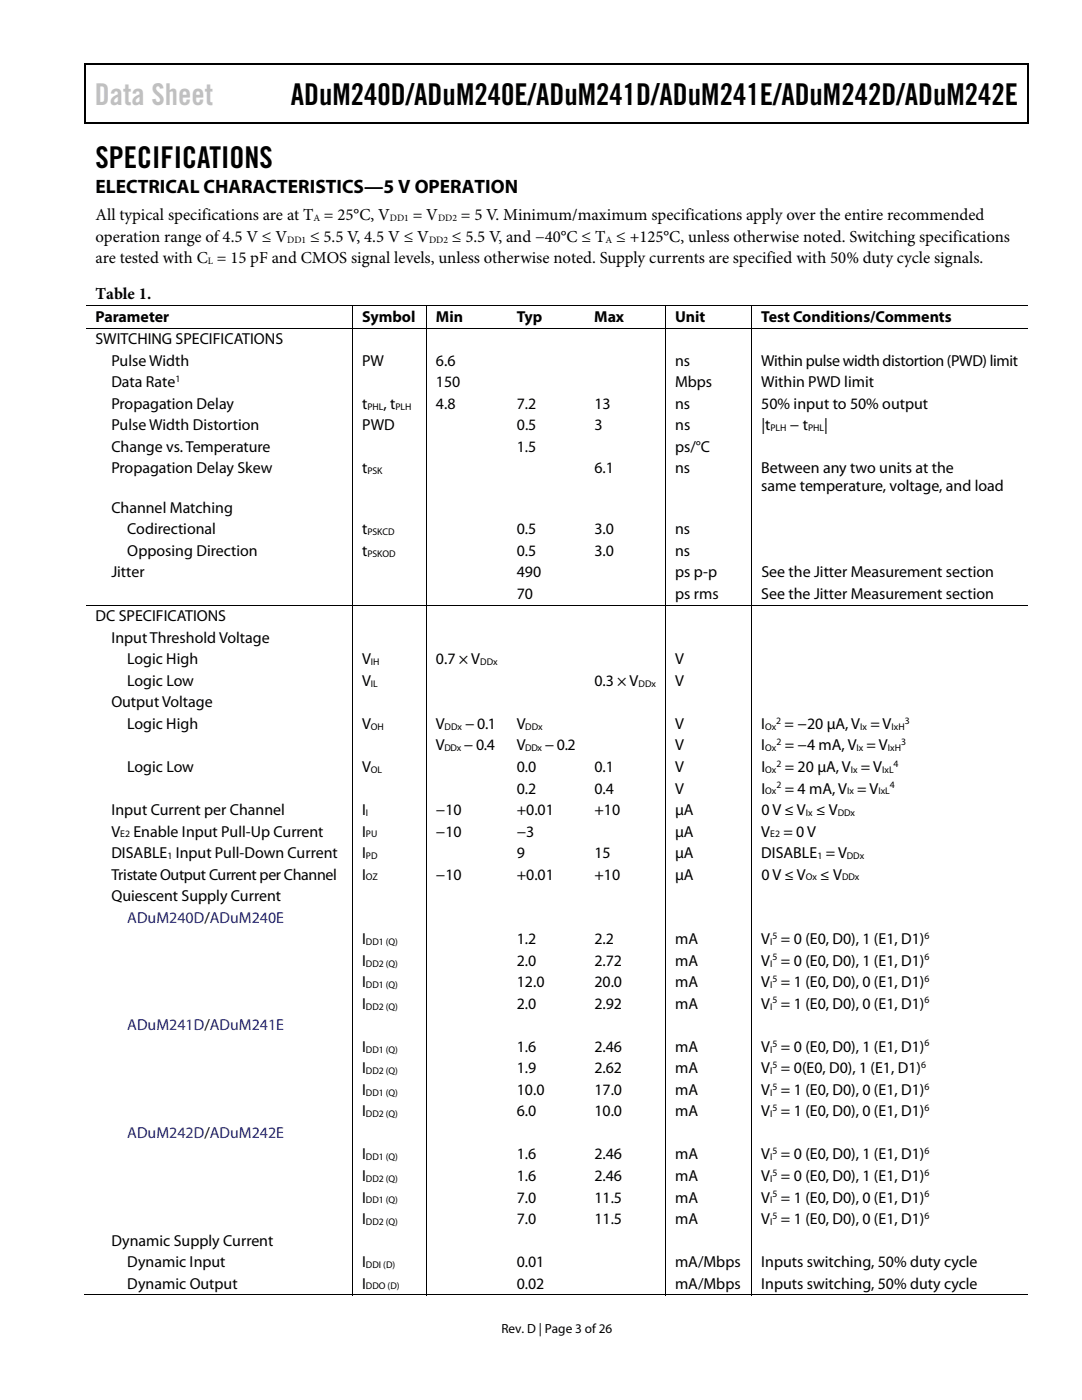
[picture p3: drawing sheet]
<svg xmlns="http://www.w3.org/2000/svg" width="216mm" height="279mm" viewBox="0 0 216 279" stroke-linecap="round" stroke-linejoin="round" font-family="sans-serif">
<defs><g id="words">
<text font-size="6" fill="#c0c0c0" x="18.9" y="21">Data Sheet</text>
<g font-size="6">
<text x="58" y="21">ADuM240D/ADuM240E/ADuM241D/ADuM241E/ADuM242D/ADuM242E</text>
<text x="19" y="33.6">SPECIFICATIONS</text>
</g>
<text font-size="3.9" x="19" y="38.5">ELECTRICAL CHARACTERISTICS—5 V OPERATION</text>
<g font-size="3.3">
<text x="19" y="44">All typical specifications are at T = 25°C, V</text>
<text x="82.4" y="44">= V</text>
<text x="92" y="44">= 5 V. Minimum/maximum specifications apply over the entire recommended</text>
<text x="19" y="48.3">operation range of 4.5 V ≤ V</text>
<text x="19.1" y="52.5">are tested with C = 15 pF and CMOS signal levels, unless otherwise noted. Supply currents are specified with 50% duty cycle signals.</text>
<text x="61.9" y="48.3">≤ 5.5 V, 4.5 V ≤ V</text>
<text x="90.2" y="48.3">≤ 5.5 V, and −40°C ≤ T ≤ +125°C, unless otherwise noted. Switching specifications</text>
<text x="19" y="59.6">Table 1.</text>
</g>
<g font-size="3.2">
<text x="19" y="64.2">Parameter</text>
<text x="72.2" y="64.2">Symbol</text>
<text x="87" y="64.2">Min</text>
<text x="103.1" y="64.2">Typ</text>
<text x="118.6" y="64.2">Max</text>
<text x="134.7" y="64.2">Unit</text>
<text x="151.9" y="64.2">Test Conditions/Comments</text>
<text x="19" y="68.7">SWITCHING SPECIFICATIONS</text>
<text x="22.2" y="73">Pulse Width</text>
<text x="22.2" y="77.3">Data Rate</text>
<text x="72.2" y="73">PW</text>
<text x="87" y="73">6.6</text>
<text x="87" y="77.3">150</text>
<text x="134.7" y="77.3">Mbps</text>
<text x="134.7" y="73">ns</text>
<text x="151.9" y="77.3">Within PWD limit</text>
<text x="151.9" y="73">Within pulse width distortion (PWD) limit</text>
<text x="22.2" y="81.6">Propagation Delay</text>
<text x="72.3" y="81.6">t</text>
<text x="76.5" y="81.6">, t</text>
<text x="87" y="81.6">4.8</text>
<text x="103.1" y="81.6">7.2</text>
<text x="118.6" y="81.6">13</text>
<text x="134.7" y="81.6">ns</text>
<text x="151.9" y="81.6">50% input to 50% output</text>
<text x="22.2" y="85.9">Pulse Width Distortion</text>
<text x="72.3" y="85.9">PWD</text>
<text x="103.1" y="85.9">0.5</text>
<text x="118.6" y="85.9">3</text>
<text x="134.7" y="85.9">ns</text>
<text x="151.9" y="85.9">|t</text>
<text x="157.6" y="85.9">− t</text>
<text x="164.4" y="85.9">|</text>
<text x="22.2" y="90.1">Change vs. Temperature</text>
<text x="22.2" y="94.4">Propagation Delay Skew</text>
<text x="72.3" y="94.4">t</text>
<text x="103.1" y="90.1">1.5</text>
<text x="118.6" y="94.4">6.1</text>
<text x="134.7" y="90.1">ps/°C</text>
<text x="134.7" y="94.4">ns</text>
<text x="151.9" y="94.5">Between any two units at the</text>
<text x="151.9" y="98">same temperature, voltage, and load</text>
<text x="22.2" y="102.3">Channel Matching</text>
<text x="25.4" y="106.6">Codirectional</text>
<text x="72.2" y="106.6">t</text>
<text x="103.1" y="106.6">0.5</text>
<text x="118.6" y="106.6">3.0</text>
<text x="134.7" y="106.6">ns</text>
<text x="25.4" y="110.9">Opposing Direction</text>
<text x="72.2" y="110.9">t</text>
<text x="103.1" y="110.9">0.5</text>
<text x="118.6" y="110.9">3.0</text>
<text x="134.7" y="110.9">ns</text>
<text x="22.2" y="115.2">Jitter</text>
<text x="103.1" y="119.5">70</text>
<text x="103.1" y="115.2">490</text>
<text x="134.7" y="119.5">ps rms</text>
<text x="134.7" y="115.2">ps p-p</text>
<text x="151.9" y="119.5">See the Jitter Measurement section</text>
<text x="151.9" y="115.2">See the Jitter Measurement section</text>
<text x="19" y="124">DC SPECIFICATIONS</text>
<text x="22.2" y="128.3">Input Threshold Voltage</text>
<text x="25.4" y="132.6">Logic High</text>
<text x="25.4" y="136.9">Logic Low</text>
<text x="72.2" y="136.9">V</text>
<text x="72.2" y="132.6">V</text>
<text x="87" y="132.6">0.7 × V</text>
<text x="118.6" y="136.9">0.3 × V</text>
<text x="134.7" y="132.6">V</text>
<text x="134.7" y="136.9">V</text>
<text x="22.2" y="141.2">Output Voltage</text>
<text x="25.4" y="145.5">Logic High</text>
<text x="72.2" y="145.5">V</text>
<text x="87" y="149.8">V</text>
<text x="87" y="145.5">V</text>
<text x="92.6" y="149.8">− 0.4</text>
<text x="92.8" y="145.5">− 0.1</text>
<text x="103.1" y="149.8">V</text>
<text x="103.1" y="145.5">V</text>
<text x="108.7" y="149.8">− 0.2</text>
<text x="134.7" y="145.5">V</text>
<text x="134.7" y="149.8">V</text>
<text x="151.9" y="145.5">I</text>
<text x="151.9" y="149.8">I</text>
<text x="156.6" y="145.5">= −20 μA, V = V</text>
<text x="156.6" y="149.8">= −4 mA, V = V</text>
<text x="25.4" y="154.1">Logic Low</text>
<text x="72.2" y="154.1">V</text>
<text x="103.1" y="154.1">0.0</text>
<text x="118.6" y="154.1">0.1</text>
<text x="134.7" y="154.1">V</text>
<text x="151.9" y="154.1">I</text>
<text x="156.6" y="154.1">= 20 μA, V = V</text>
<text x="103.1" y="158.4">0.2</text>
<text x="118.6" y="158.4">0.4</text>
<text x="134.7" y="158.4">V</text>
<text x="151.9" y="158.4">I</text>
<text x="156.6" y="158.4">= 4 mA, V = V</text>
<text x="22.2" y="162.7">Input Current per Channel</text>
<text x="22.2" y="166.9">V</text>
<text x="26.6" y="166.9">Enable Input Pull-Up Current</text>
<text x="72.3" y="162.7">I</text>
<text x="72.3" y="166.9">I</text>
<text x="87" y="162.7">−10</text>
<text x="87" y="166.9">−10</text>
<text x="103.1" y="166.9">−3</text>
<text x="103.1" y="162.7">+0.01</text>
<text x="118.6" y="162.7">+10</text>
<text x="134.7" y="166.9">μA</text>
<text x="134.7" y="162.7">μA</text>
<text x="151.9" y="166.9">V</text>
<text x="151.9" y="162.7">0 V ≤ V ≤ V</text>
<text x="156.3" y="166.9">= 0 V</text>
<text x="22.2" y="171.2">DISABLE Input Pull-Down Current</text>
<text x="72.3" y="171.2">I</text>
<text x="103.1" y="171.2">9</text>
<text x="118.6" y="171.2">15</text>
<text x="134.7" y="171.2">μA</text>
<text x="151.9" y="171.2">DISABLE = V</text>
<text x="22.2" y="175.5">Tristate Output Current per Channel</text>
<text x="22.2" y="179.8">Quiescent Supply Current</text>
<text x="72.3" y="175.5">I</text>
<text x="87" y="175.5">−10</text>
<text x="103.1" y="175.5">+0.01</text>
<text x="118.6" y="175.5">+10</text>
<text x="134.7" y="175.5">μA</text>
<text x="151.9" y="175.5">0 V ≤ V</text>
<text x="163.7" y="175.5">≤ V</text>
<text x="72.2" y="188.4">I</text>
<text x="103.1" y="188.4">1.2</text>
<text x="118.6" y="188.4">2.2</text>
<text x="134.7" y="188.4">mA</text>
<text x="151.9" y="188.4">V = 0 (E0, D0), 1 (E1, D1)</text>
<text x="72.2" y="192.7">I</text>
<text x="72.2" y="197">I</text>
<text x="103.1" y="192.7">2.0</text>
<text x="103.1" y="197">12.0</text>
<text x="118.6" y="197">20.0</text>
<text x="118.6" y="192.7">2.72</text>
<text x="134.7" y="197">mA</text>
<text x="134.7" y="192.7">mA</text>
<text x="151.9" y="197">V = 1 (E0, D0), 0 (E1, D1)</text>
<text x="151.9" y="192.7">V = 0 (E0, D0), 1 (E1, D1)</text>
<text x="72.2" y="201.3">I</text>
<text x="103.1" y="201.3">2.0</text>
<text x="118.6" y="201.3">2.92</text>
<text x="134.7" y="201.3">mA</text>
<text x="151.9" y="201.3">V = 1 (E0, D0), 0 (E1, D1)</text>
<text x="72.2" y="209.9">I</text>
<text x="103.1" y="209.9">1.6</text>
<text x="118.6" y="209.9">2.46</text>
<text x="134.7" y="209.9">mA</text>
<text x="151.9" y="209.9">V = 0 (E0, D0), 1 (E1, D1)</text>
<text x="72.2" y="214.2">I</text>
<text x="103.1" y="214.2">1.9</text>
<text x="118.6" y="214.2">2.62</text>
<text x="134.7" y="214.2">mA</text>
<text x="151.9" y="214.2">V = 0(E0, D0), 1 (E1, D1)</text>
<text x="72.2" y="218.5">I</text>
<text x="103.1" y="218.5">10.0</text>
<text x="118.6" y="218.5">17.0</text>
<text x="134.7" y="218.5">mA</text>
<text x="151.9" y="218.5">V = 1 (E0, D0), 0 (E1, D1)</text>
<text x="72.2" y="222.8">I</text>
<text x="103.1" y="222.8">6.0</text>
<text x="118.6" y="222.8">10.0</text>
<text x="134.7" y="222.8">mA</text>
<text x="151.9" y="222.8">V = 1 (E0, D0), 0 (E1, D1)</text>
<text x="72.2" y="231.4">I</text>
<text x="103.1" y="231.4">1.6</text>
<text x="118.6" y="231.4">2.46</text>
<text x="134.7" y="231.4">mA</text>
<text x="151.9" y="231.4">V = 0 (E0, D0), 1 (E1, D1)</text>
<text x="72.2" y="235.7">I</text>
<text x="72.2" y="240">I</text>
<text x="103.1" y="235.7">1.6</text>
<text x="103.1" y="240">7.0</text>
<text x="118.6" y="235.7">2.46</text>
<text x="118.6" y="240">11.5</text>
<text x="134.7" y="235.7">mA</text>
<text x="134.7" y="240">mA</text>
<text x="151.9" y="235.7">V = 0 (E0, D0), 1 (E1, D1)</text>
<text x="151.9" y="240">V = 1 (E0, D0), 0 (E1, D1)</text>
<text x="72.2" y="244.3">I</text>
<text x="103.1" y="244.3">7.0</text>
<text x="118.6" y="244.3">11.5</text>
<text x="134.7" y="244.3">mA</text>
<text x="151.9" y="244.3">V = 1 (E0, D0), 0 (E1, D1)</text>
<text x="22.2" y="248.6">Dynamic Supply Current</text>
<text x="25.4" y="252.9">Dynamic Input</text>
<text x="25.4" y="257.2">Dynamic Output</text>
<text x="72.3" y="252.9">I</text>
<text x="72.3" y="257.2">I</text>
<text x="103.1" y="257.2">0.02</text>
<text x="103.1" y="252.9">0.01</text>
<text x="134.7" y="257.2">mA/Mbps</text>
<text x="134.7" y="252.9">mA/Mbps</text>
<text x="151.9" y="257.2">Inputs switching, 50% duty cycle</text>
<text x="151.9" y="252.9">Inputs switching, 50% duty cycle</text>
</g>
<g font-size="3.2" fill="#00f">
<text x="25.4" y="184.1">ADuM240D/ADuM240E</text>
<text x="25.4" y="205.6">ADuM241D/ADuM241E</text>
<text x="25.4" y="227.1">ADuM242D/ADuM242E</text>
</g>
<text font-size="2.6" x="100.1" y="266">Rev. D | Page 3 of 26</text>
<g font-size="1.9">
<text x="62.5" y="44.1">A</text>
<text x="77.8" y="44.1">DD1</text>
<text x="87.4" y="44.1">DD2</text>
<text x="41.5" y="52.7">L</text>
<text x="57.3" y="48.4">DD1</text>
<text x="85.6" y="48.4">DD2</text>
<text x="120.8" y="48.4">A</text>
<text x="35" y="76.2">1</text>
<text x="73.3" y="81.7">PHL</text>
<text x="78.9" y="81.7">PLH</text>
<text x="153.7" y="86">PLH</text>
<text x="161.2" y="86">PHL</text>
<text x="73.3" y="94.6">PSK</text>
<text x="73.3" y="106.8">PSKCD</text>
<text x="73.3" y="111.1">PSKOD</text>
<text x="74" y="132.8">IH</text>
<text x="74" y="137.1">IL</text>
<text x="95.8" y="132.8">DDx</text>
<text x="127.4" y="137.1">DDx</text>
<text x="74" y="145.6">OH</text>
<text x="88.7" y="145.6">DDx</text>
<text x="88.7" y="149.9">DDx</text>
<text x="104.8" y="145.6">DDx</text>
<text x="104.8" y="149.9">DDx</text>
<text x="152.7" y="145.6">Ox</text>
<text x="152.7" y="149.9">Ox</text>
<text x="154.9" y="144.4">2</text>
<text x="154.9" y="148.7">2</text>
<text x="170.9" y="149.9">Ix</text>
<text x="171.6" y="145.6">Ix</text>
<text x="177.2" y="149.9">IxH</text>
<text x="177.9" y="145.6">IxH</text>
<text x="179.8" y="148.7">3</text>
<text x="180.5" y="144.4">3</text>
<text x="74" y="154.2">OL</text>
<text x="152.7" y="154.2">Ox</text>
<text x="154.9" y="153">2</text>
<text x="169.8" y="154.2">Ix</text>
<text x="176" y="154.2">IxL</text>
<text x="178.3" y="153">4</text>
<text x="152.7" y="158.5">Ox</text>
<text x="154.9" y="157.3">2</text>
<text x="169" y="158.5">Ix</text>
<text x="175.3" y="158.5">IxL</text>
<text x="177.6" y="157.3">4</text>
<text x="24" y="167.1">E2</text>
<text x="73" y="162.8">I</text>
<text x="73" y="167.1">PU</text>
<text x="153.7" y="167.1">E2</text>
<text x="160.8" y="162.8">Ix</text>
<text x="167.2" y="162.8">DDx</text>
<text x="33.4" y="171.4">1</text>
<text x="73" y="171.4">PD</text>
<text x="163.1" y="171.4">1</text>
<text x="169" y="171.4">DDx</text>
<text x="73" y="175.7">OZ</text>
<text x="160.8" y="175.7">Ox</text>
<text x="168" y="175.7">DDx</text>
<text x="73" y="188.6">DD1 (Q)</text>
<text x="153.7" y="188.6">I</text>
<text x="154.2" y="187.4">5</text>
<text x="154.2" y="191.7">5</text>
<text x="184.5" y="187.4">6</text>
<text x="184.5" y="191.7">6</text>
<text x="73" y="192.9">DD2 (Q)</text>
<text x="73" y="197.2">DD1 (Q)</text>
<text x="153.7" y="192.9">I</text>
<text x="153.7" y="197.2">I</text>
<text x="154.2" y="196">5</text>
<text x="184.5" y="196">6</text>
<text x="73" y="201.5">DD2 (Q)</text>
<text x="153.7" y="201.5">I</text>
<text x="154.2" y="200.3">5</text>
<text x="184.5" y="200.3">6</text>
<text x="154.2" y="208.9">5</text>
<text x="184.5" y="208.9">6</text>
<text x="73" y="210.1">DD1 (Q)</text>
<text x="73" y="214.4">DD2 (Q)</text>
<text x="153.7" y="210.1">I</text>
<text x="153.7" y="214.4">I</text>
<text x="154.2" y="213.1">5</text>
<text x="183.8" y="213.1">6</text>
<text x="73" y="218.7">DD1 (Q)</text>
<text x="153.7" y="218.7">I</text>
<text x="154.2" y="217.4">5</text>
<text x="154.2" y="221.7">5</text>
<text x="184.5" y="217.4">6</text>
<text x="184.5" y="221.7">6</text>
<text x="73" y="223">DD2 (Q)</text>
<text x="153.7" y="223">I</text>
<text x="73" y="231.6">DD1 (Q)</text>
<text x="153.7" y="231.6">I</text>
<text x="154.2" y="230.3">5</text>
<text x="184.5" y="230.3">6</text>
<text x="73" y="235.9">DD2 (Q)</text>
<text x="153.7" y="235.9">I</text>
<text x="154.2" y="234.6">5</text>
<text x="154.2" y="238.9">5</text>
<text x="184.5" y="234.6">6</text>
<text x="184.5" y="238.9">6</text>
<text x="73" y="240.2">DD1 (Q)</text>
<text x="73" y="244.5">DD2 (Q)</text>
<text x="153.7" y="240.2">I</text>
<text x="153.7" y="244.5">I</text>
<text x="154.2" y="243.2">5</text>
<text x="184.5" y="243.2">6</text>
<text x="73" y="253">DDI (D)</text>
<text x="73" y="257.3">DDO (D)</text>
</g>
</g></defs>
<path d="M16.9 12.7h.2v1h-.2zM205.1 12.7h.2v1h-.2zM205.1 12.7h.2v.3h-.2zM47.4 24.4h.2v.3h-.2zM205.1 24.4h.2v.3h-.2z" fill="#000"/>
<path d="M16.9 12.8h188.2M17 13.7v11M205.2 13.7v11M205.1 24.5h-188.2" fill="none" stroke="#000" stroke-width=".25"/>
<g fill="none" stroke="#000" stroke-width=".2">
<path d="M17.1 60.9h188M17.1 65.5h188M70.3 61v4.4M70.3 65.6v55.1M85.1 61v4.4M85.1 65.6v55.1M132.8 61v4.4M132.8 65.6v55.1M150 61v4.4M150 65.6v55.1M17.1 120.8h188M70.3 120.9v137.6"/>
<path d="M85.1 120.9v137.6M132.8 120.9v137.6M150 120.9v137.6M16.9 258.4h53.4M70.4 258.4h14.6M85.2 258.4h47.5M132.9 258.4h17M150.1 258.4h55"/>
</g>
<use href="#words"/>
</svg>
